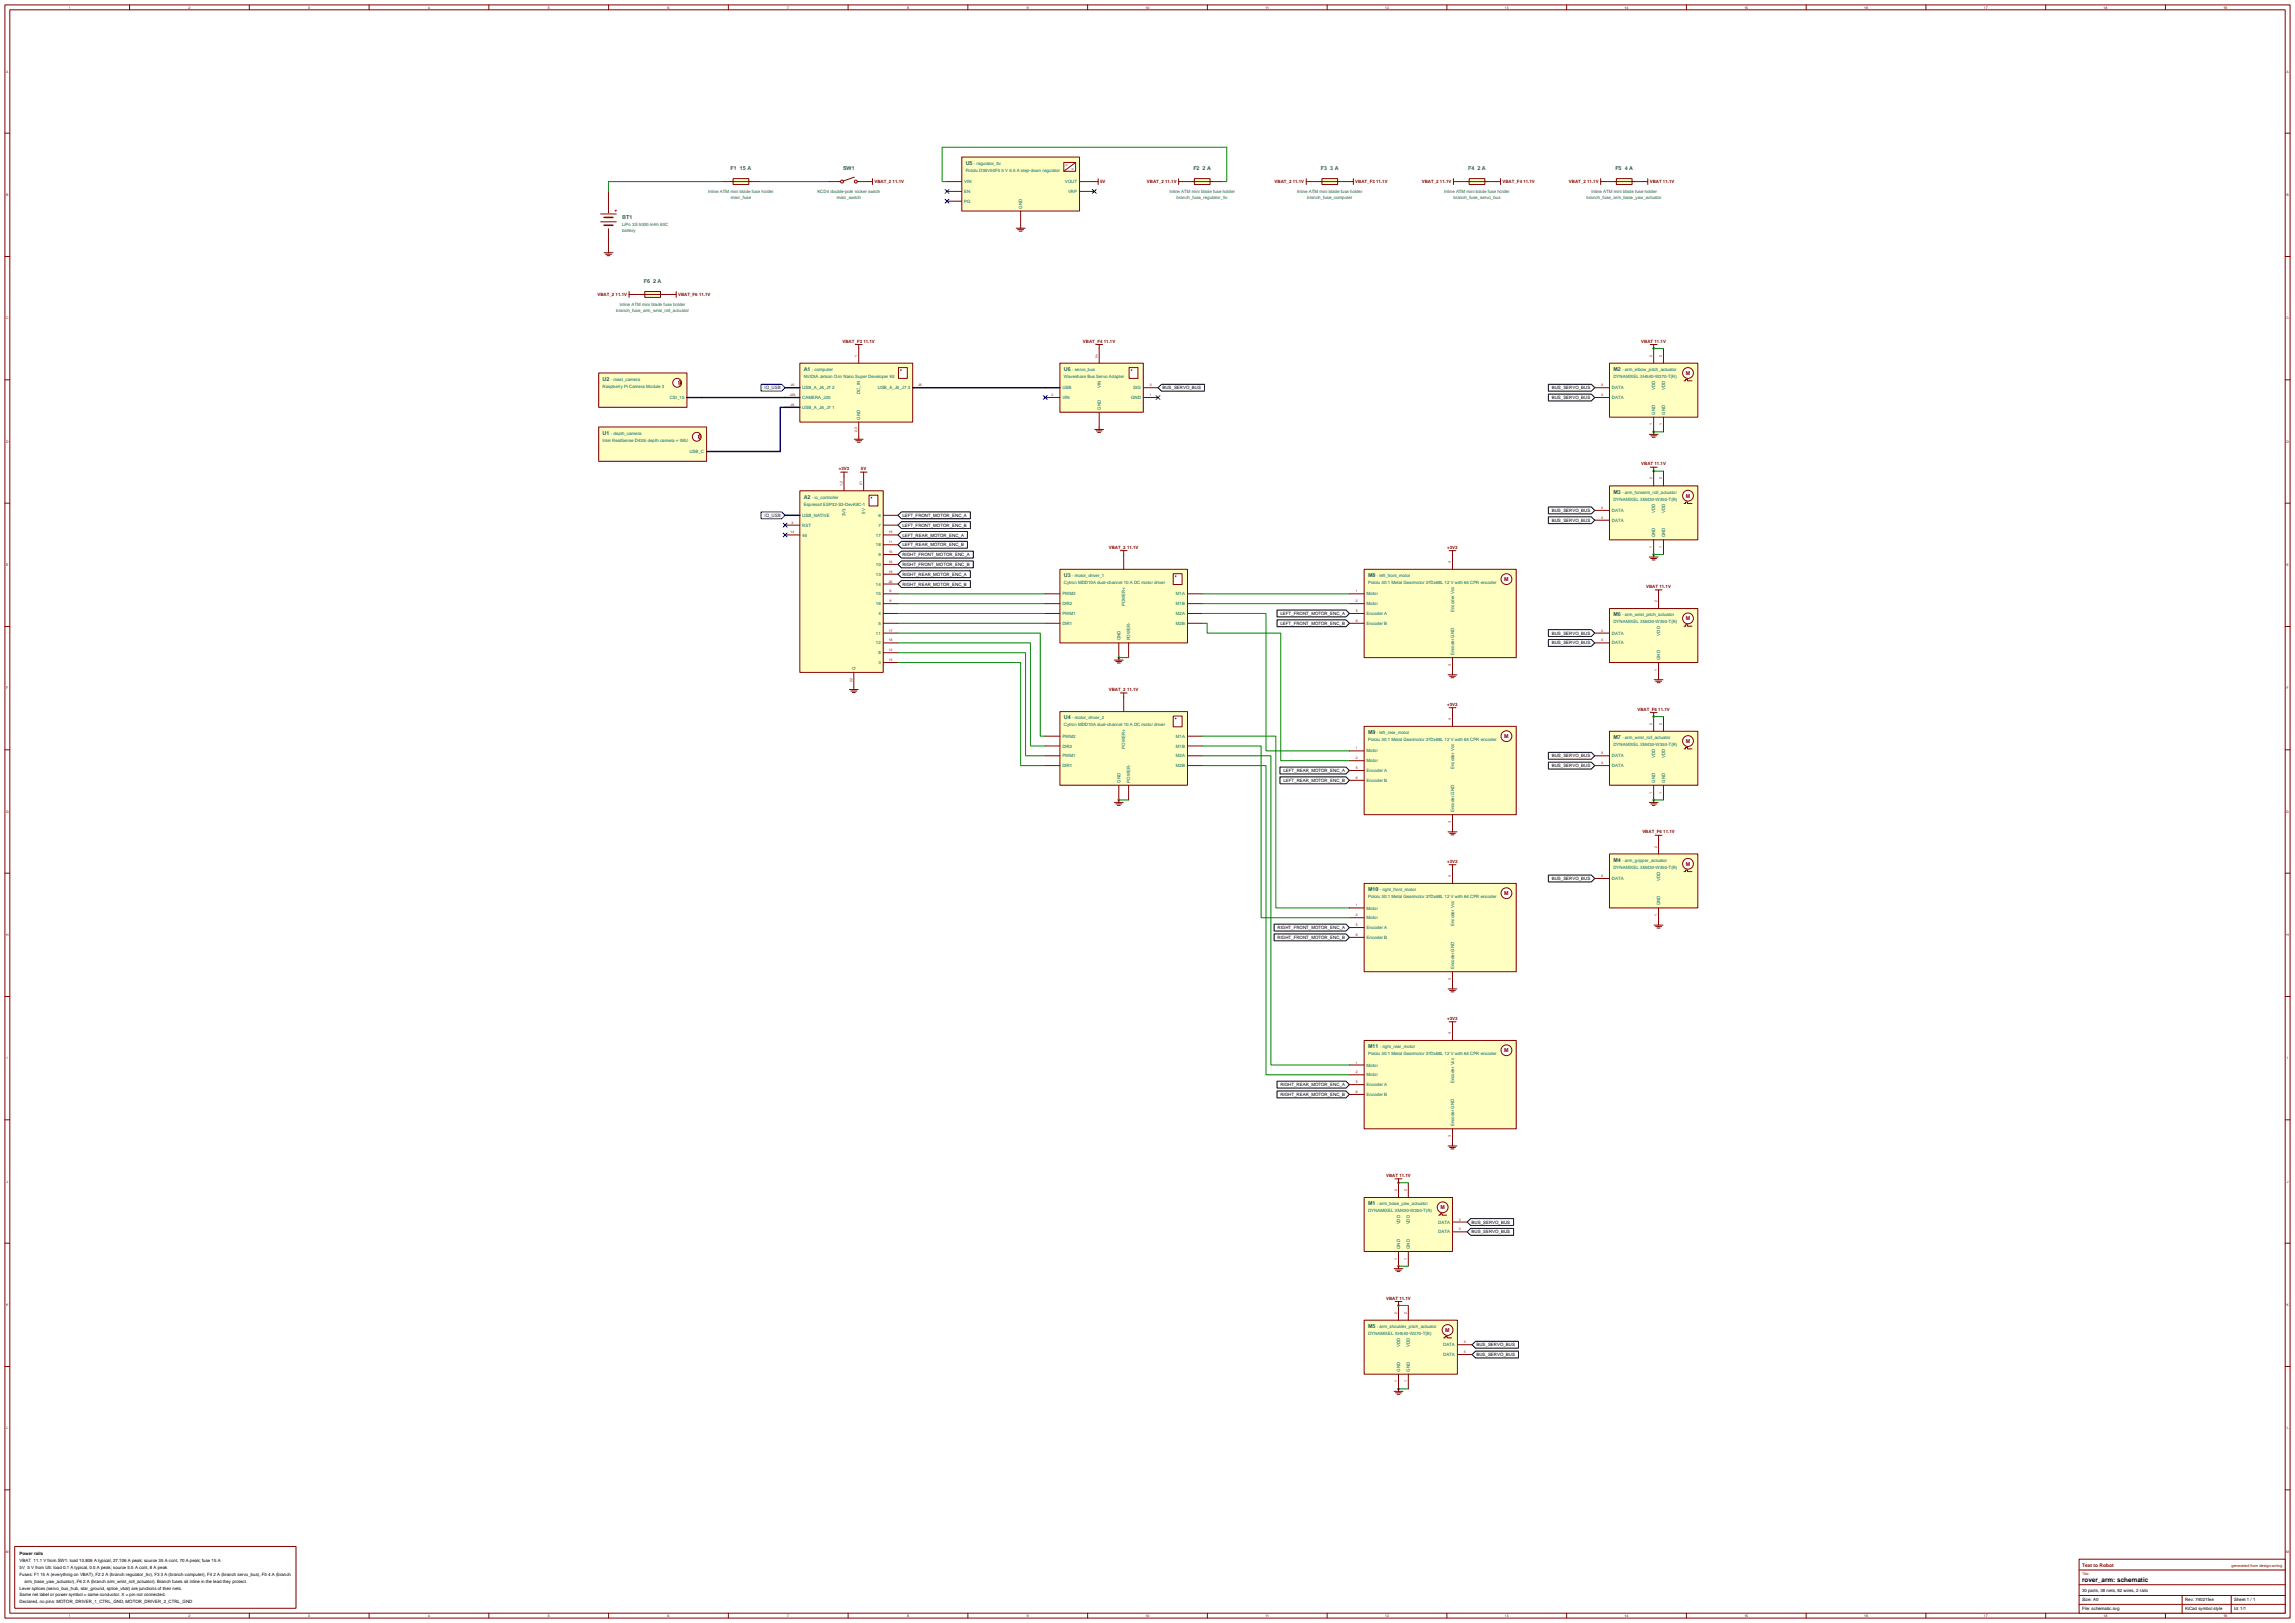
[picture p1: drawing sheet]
<svg xmlns="http://www.w3.org/2000/svg" width="1650mm" height="1167mm" viewBox="0 0 1650 1167" stroke-linecap="round" stroke-linejoin="round" font-family="sans-serif">
<defs><g id="words">
<text font-size="4.6" x="1497" y="1137">rover_arm: schematic</text>
<g font-size="3.9" fill="#006363">
<text x="694" y="119">U5</text>
<text x="525" y="122">F1 15 A</text>
<text x="606" y="122">SW1</text>
<text x="858" y="122">F2 2 A</text>
<text x="950" y="122">F3 3 A</text>
<text x="1056" y="122">F4 2 A</text>
<text x="1161" y="122">F5 4 A</text>
<text x="447" y="157">BT1</text>
<text x="463" y="203">F6 2 A</text>
<text x="578" y="267">A1</text>
<text x="765" y="267">U6</text>
<text x="1160" y="267">M2</text>
<text x="433" y="274">U2</text>
<text x="433" y="313">U1</text>
<text x="578" y="358">A2</text>
<text x="1160" y="355">M3</text>
<text x="765" y="415">U3</text>
<text x="984" y="415">M8</text>
<text x="1160" y="443">M6</text>
<text x="765" y="517">U4</text>
<text x="984" y="528">M9</text>
<text x="1160" y="531">M7</text>
<text x="1160" y="619">M4</text>
<text x="984" y="641">M10</text>
<text x="984" y="754">M11</text>
<text x="984" y="866">M1</text>
<text x="984" y="955">M5</text>
</g>
<g font-size="3.9" fill="#850000">
<text x="1212" y="270">M</text>
<text x="1212" y="358">M</text>
<text x="1081" y="418">M</text>
<text x="1212" y="446">M</text>
<text x="1081" y="531">M</text>
<text x="1212" y="534">M</text>
<text x="1212" y="622">M</text>
<text x="1081" y="643">M</text>
<text x="1081" y="756">M</text>
<text x="1036" y="869">M</text>
<text x="1039" y="957">M</text>
</g>
<g font-size="3.5" fill="#850000">
<text x="442" y="152">+</text>
<text x="1497" y="1126">Text to Robot</text>
</g>
<g font-size="3.2" fill="#006363">
<text x="700" y="119">· regulator_5v</text>
<text x="694" y="123">Pololu D36V50F5 5 V 5.5 A step-down regulator</text>
<text x="693" y="132">VIN</text>
<text x="766" y="132">VOUT</text>
<text x="509" y="139">Inline ATM mini blade fuse holder</text>
<text x="525" y="143">main_fuse</text>
<text x="588" y="139">KCD4 double-pole rocker switch</text>
<text x="602" y="143">main_switch</text>
<text x="693" y="139">EN</text>
<text x="768" y="139">VRP</text>
<text x="841" y="139">Inline ATM mini blade fuse holder</text>
<text x="846" y="143">branch_fuse_regulator_5v</text>
<text x="932" y="139">Inline ATM mini blade fuse holder</text>
<text x="940" y="143">branch_fuse_computer</text>
<text x="1038" y="139">Inline ATM mini blade fuse holder</text>
<text x="1045" y="143">branch_fuse_servo_bus</text>
<text x="1141" y="143">branch_fuse_arm_base_yaw_actuator</text>
<text x="1144" y="139">Inline ATM mini blade fuse holder</text>
<text x="693" y="146">PG</text>
<text x="735" y="150" transform="rotate(-90 735 150)">GND</text>
<text x="447" y="162">LiPo 3S 5000 mAh 60C</text>
<text x="447" y="167">battery</text>
<text x="446" y="220">Inline ATM mini blade fuse holder</text>
<text x="443" y="224">branch_fuse_arm_wrist_roll_actuator</text>
<text x="584" y="267">· computer</text>
<text x="771" y="267">· servo_bus</text>
<text x="1166" y="267">· arm_elbow_pitch_actuator</text>
<text x="439" y="274">· mast_camera</text>
<text x="578" y="272">NVIDIA Jetson Orin Nano Super Developer Kit</text>
<text x="765" y="272">Waveshare Bus Servo Adapter</text>
<text x="1160" y="272">DYNAMIXEL XH540-W270-T(R)</text>
<text x="433" y="279">Raspberry Pi Camera Module 3</text>
<text x="577" y="280">USB_A_J6_J7 2</text>
<text x="631" y="280">USB_A_J6_J7 3</text>
<text x="764" y="280">USB</text>
<text x="791" y="279" transform="rotate(-90 791 279)">VIN</text>
<text x="815" y="280">SIG</text>
<text x="1159" y="280">DATA</text>
<text x="1190" y="280" transform="rotate(-90 1190 280)">VDD</text>
<text x="1197" y="280" transform="rotate(-90 1197 280)">VDD</text>
<text x="482" y="287">CSI_15</text>
<text x="577" y="287">CAMERA_J20</text>
<text x="618" y="283" transform="rotate(-90 618 283)">DC_IN</text>
<text x="764" y="287">VIN</text>
<text x="813" y="287">GND</text>
<text x="1159" y="287">DATA</text>
<text x="577" y="294">USB_A_J6_J7 1</text>
<text x="791" y="295" transform="rotate(-90 791 295)">GND</text>
<text x="1190" y="298" transform="rotate(-90 1190 298)">GND</text>
<text x="1197" y="298" transform="rotate(-90 1197 298)">GND</text>
<text x="618" y="302" transform="rotate(-90 618 302)">GND</text>
<text x="433" y="317">Intel RealSense D435i depth camera + IMU</text>
<text x="439" y="313">· depth_camera</text>
<text x="496" y="326">USB_C</text>
<text x="584" y="358">· io_controller</text>
<text x="1160" y="360">DYNAMIXEL XM430-W350-T(R)</text>
<text x="1166" y="355">· arm_forearm_roll_actuator</text>
<text x="578" y="363">Espressif ESP32-S3-DevKitC-1</text>
<text x="577" y="372">USB_NATIVE</text>
<text x="608" y="371" transform="rotate(-90 608 371)">3V3</text>
<text x="622" y="369" transform="rotate(-90 622 369)">5V</text>
<text x="631" y="372">6</text>
<text x="1159" y="368">DATA</text>
<text x="1190" y="369" transform="rotate(-90 1190 369)">VDD</text>
<text x="1197" y="369" transform="rotate(-90 1197 369)">VDD</text>
<text x="1159" y="375">DATA</text>
<text x="577" y="379">RST</text>
<text x="631" y="379">7</text>
<text x="577" y="386">46</text>
<text x="630" y="386">17</text>
<text x="1190" y="386" transform="rotate(-90 1190 386)">GND</text>
<text x="1197" y="386" transform="rotate(-90 1197 386)">GND</text>
<text x="630" y="393">18</text>
<text x="631" y="400">9</text>
<text x="630" y="407">10</text>
<text x="630" y="414">13</text>
<text x="765" y="420">Cytron MDD10A dual-channel 10 A DC motor driver</text>
<text x="771" y="415">· motor_driver_1</text>
<text x="984" y="420">Pololu 30:1 Metal Gearmotor 37Dx68L 12 V with 64 CPR encoder</text>
<text x="990" y="415">· left_front_motor</text>
<text x="630" y="421">14</text>
<text x="630" y="428">15</text>
<text x="764" y="428">PWM2</text>
<text x="845" y="428">M1A</text>
<text x="982" y="428">Motor</text>
<text x="630" y="435">16</text>
<text x="764" y="435">DIR2</text>
<text x="809" y="436" transform="rotate(-90 809 436)">POWER+</text>
<text x="845" y="435">M1B</text>
<text x="982" y="435">Motor</text>
<text x="631" y="442">4</text>
<text x="764" y="442">PWM1</text>
<text x="845" y="442">M2A</text>
<text x="982" y="442">Encoder A</text>
<text x="1045" y="440" transform="rotate(-90 1045 440)">Encoder Vcc</text>
<text x="1166" y="443">· arm_wrist_pitch_actuator</text>
<text x="631" y="449">5</text>
<text x="764" y="449">DIR1</text>
<text x="845" y="449">M2B</text>
<text x="982" y="449">Encoder B</text>
<text x="1160" y="448">DYNAMIXEL XM430-W350-T(R)</text>
<text x="630" y="456">11</text>
<text x="805" y="460" transform="rotate(-90 805 460)">GND</text>
<text x="813" y="460" transform="rotate(-90 813 460)">POWER-</text>
<text x="1159" y="456">DATA</text>
<text x="1194" y="457" transform="rotate(-90 1194 457)">VDD</text>
<text x="630" y="463">12</text>
<text x="1159" y="463">DATA</text>
<text x="631" y="470">8</text>
<text x="1045" y="471" transform="rotate(-90 1045 471)">Encoder GND</text>
<text x="631" y="477">3</text>
<text x="1194" y="474" transform="rotate(-90 1194 474)">GND</text>
<text x="615" y="482" transform="rotate(-90 615 482)">G</text>
<text x="771" y="517">· motor_driver_2</text>
<text x="765" y="522">Cytron MDD10A dual-channel 10 A DC motor driver</text>
<text x="990" y="528">· left_rear_motor</text>
<text x="764" y="530">PWM2</text>
<text x="845" y="530">M1A</text>
<text x="984" y="533">Pololu 30:1 Metal Gearmotor 37Dx68L 12 V with 64 CPR encoder</text>
<text x="1166" y="531">· arm_wrist_roll_actuator</text>
<text x="764" y="537">DIR2</text>
<text x="809" y="538" transform="rotate(-90 809 538)">POWER+</text>
<text x="845" y="537">M1B</text>
<text x="1160" y="536">DYNAMIXEL XM430-W350-T(R)</text>
<text x="764" y="544">PWM1</text>
<text x="845" y="544">M2A</text>
<text x="982" y="541">Motor</text>
<text x="1159" y="544">DATA</text>
<text x="1190" y="545" transform="rotate(-90 1190 545)">VDD</text>
<text x="1197" y="545" transform="rotate(-90 1197 545)">VDD</text>
<text x="764" y="551">DIR1</text>
<text x="845" y="551">M2B</text>
<text x="982" y="548">Motor</text>
<text x="1159" y="551">DATA</text>
<text x="982" y="555">Encoder A</text>
<text x="1045" y="553" transform="rotate(-90 1045 553)">Encoder Vcc</text>
<text x="805" y="563" transform="rotate(-90 805 563)">GND</text>
<text x="813" y="563" transform="rotate(-90 813 563)">POWER-</text>
<text x="982" y="562">Encoder B</text>
<text x="1190" y="563" transform="rotate(-90 1190 563)">GND</text>
<text x="1197" y="563" transform="rotate(-90 1197 563)">GND</text>
<text x="1045" y="584" transform="rotate(-90 1045 584)">Encoder GND</text>
<text x="1166" y="619">· arm_gripper_actuator</text>
<text x="1160" y="624">DYNAMIXEL XM430-W350-T(R)</text>
<text x="1159" y="633">DATA</text>
<text x="1194" y="633" transform="rotate(-90 1194 633)">VDD</text>
<text x="992" y="641">· right_front_motor</text>
<text x="984" y="646">Pololu 30:1 Metal Gearmotor 37Dx68L 12 V with 64 CPR encoder</text>
<text x="982" y="654">Motor</text>
<text x="1194" y="651" transform="rotate(-90 1194 651)">GND</text>
<text x="982" y="661">Motor</text>
<text x="1045" y="666" transform="rotate(-90 1045 666)">Encoder Vcc</text>
<text x="982" y="668">Encoder A</text>
<text x="982" y="675">Encoder B</text>
<text x="1045" y="697" transform="rotate(-90 1045 697)">Encoder GND</text>
<text x="992" y="754">· right_rear_motor</text>
<text x="984" y="758">Pololu 30:1 Metal Gearmotor 37Dx68L 12 V with 64 CPR encoder</text>
<text x="982" y="767">Motor</text>
<text x="982" y="774">Motor</text>
<text x="1045" y="779" transform="rotate(-90 1045 779)">Encoder Vcc</text>
<text x="982" y="781">Encoder A</text>
<text x="982" y="788">Encoder B</text>
<text x="1045" y="810" transform="rotate(-90 1045 810)">Encoder GND</text>
<text x="990" y="866">· arm_base_yaw_actuator</text>
<text x="984" y="871">DYNAMIXEL XM430-W350-T(R)</text>
<text x="1007" y="880" transform="rotate(-90 1007 880)">VDD</text>
<text x="1014" y="880" transform="rotate(-90 1014 880)">VDD</text>
<text x="1034" y="880">DATA</text>
<text x="1034" y="887">DATA</text>
<text x="1007" y="898" transform="rotate(-90 1007 898)">GND</text>
<text x="1014" y="898" transform="rotate(-90 1014 898)">GND</text>
<text x="984" y="960">DYNAMIXEL XH540-W270-T(R)</text>
<text x="990" y="955">· arm_shoulder_pitch_actuator</text>
<text x="1007" y="968" transform="rotate(-90 1007 968)">VDD</text>
<text x="1014" y="968" transform="rotate(-90 1014 968)">VDD</text>
<text x="1038" y="968">DATA</text>
<text x="1038" y="975">DATA</text>
<text x="1007" y="986" transform="rotate(-90 1007 986)">GND</text>
<text x="1014" y="986" transform="rotate(-90 1014 986)">GND</text>
</g>
<g font-size="3.2" fill="#850000">
<text x="629" y="132">VBAT_2 11.1V</text>
<text x="791" y="132">5V</text>
<text x="825" y="132">VBAT_2 11.1V</text>
<text x="916" y="132">VBAT_2 11.1V</text>
<text x="974" y="132">VBAT_F3 11.1V</text>
<text x="1022" y="132">VBAT_2 11.1V</text>
<text x="1080" y="132">VBAT_F4 11.1V</text>
<text x="1128" y="132">VBAT_2 11.1V</text>
<text x="1186" y="132">VBAT 11.1V</text>
<text x="429" y="213">VBAT_2 11.1V</text>
<text x="488" y="213">VBAT_F6 11.1V</text>
<text x="606" y="246">VBAT_F3 11.1V</text>
<text x="779" y="246">VBAT_F4 11.1V</text>
<text x="1180" y="246">VBAT 11.1V</text>
<text x="1180" y="334">VBAT 11.1V</text>
<text x="603" y="338">+3V3</text>
<text x="619" y="338">5V</text>
<text x="797" y="394">VBAT_2 11.1V</text>
<text x="1040" y="394">+3V3</text>
<text x="1183" y="423">VBAT 11.1V</text>
<text x="797" y="497">VBAT_2 11.1V</text>
<text x="1040" y="507">+3V3</text>
<text x="1177" y="511">VBAT_F6 11.1V</text>
<text x="1181" y="599">VBAT_F6 11.1V</text>
<text x="1040" y="620">+3V3</text>
<text x="1040" y="733">+3V3</text>
<text x="997" y="846">VBAT 11.1V</text>
<text x="997" y="934">VBAT 11.1V</text>
</g>
<g font-size="3.2" fill="#0000c7">
<text x="550" y="280">IO_USB</text>
<text x="550" y="372">IO_USB</text>
</g>
<g font-size="3.2">
<text x="836" y="280">BUS_SERVO_BUS</text>
<text x="1116" y="280">BUS_SERVO_BUS</text>
<text x="1116" y="287">BUS_SERVO_BUS</text>
<text x="649" y="372">LEFT_FRONT_MOTOR_ENC_A</text>
<text x="1116" y="368">BUS_SERVO_BUS</text>
<text x="1116" y="375">BUS_SERVO_BUS</text>
<text x="649" y="379">LEFT_FRONT_MOTOR_ENC_B</text>
<text x="649" y="386">LEFT_REAR_MOTOR_ENC_A</text>
<text x="649" y="393">LEFT_REAR_MOTOR_ENC_B</text>
<text x="649" y="400">RIGHT_FRONT_MOTOR_ENC_A</text>
<text x="649" y="407">RIGHT_FRONT_MOTOR_ENC_B</text>
<text x="649" y="414">RIGHT_REAR_MOTOR_ENC_A</text>
<text x="649" y="421">RIGHT_REAR_MOTOR_ENC_B</text>
<text x="921" y="442">LEFT_FRONT_MOTOR_ENC_A</text>
<text x="921" y="449">LEFT_FRONT_MOTOR_ENC_B</text>
<text x="1116" y="456">BUS_SERVO_BUS</text>
<text x="1116" y="463">BUS_SERVO_BUS</text>
<text x="1116" y="544">BUS_SERVO_BUS</text>
<text x="1116" y="551">BUS_SERVO_BUS</text>
<text x="923" y="555">LEFT_REAR_MOTOR_ENC_A</text>
<text x="923" y="562">LEFT_REAR_MOTOR_ENC_B</text>
<text x="1116" y="633">BUS_SERVO_BUS</text>
<text x="918" y="668">RIGHT_FRONT_MOTOR_ENC_A</text>
<text x="918" y="675">RIGHT_FRONT_MOTOR_ENC_B</text>
<text x="921" y="781">RIGHT_REAR_MOTOR_ENC_A</text>
<text x="921" y="788">RIGHT_REAR_MOTOR_ENC_B</text>
<text x="1058" y="880">BUS_SERVO_BUS</text>
<text x="1058" y="887">BUS_SERVO_BUS</text>
<text x="1062" y="968">BUS_SERVO_BUS</text>
<text x="1062" y="975">BUS_SERVO_BUS</text>
<text x="14" y="1118">Power rails</text>
<text x="14" y="1123">VBAT 11.1 V from SW1: load 10.806 A typical, 27.106 A peak; source 35 A cont, 70 A peak; fuse 15 A</text>
<text x="14" y="1128">5V 5 V from U5: load 0.1 A typical, 0.5 A peak; source 5.5 A cont, 8 A peak</text>
<text x="14" y="1133">Fuses: F1 15 A (everything on VBAT), F2 2 A (branch regulator_5v), F3 3 A (branch computer), F4 2 A (branch servo_bus), F5 4 A (branch</text>
<text x="18" y="1138">arm_base_yaw_actuator), F6 2 A (branch arm_wrist_roll_actuator). Branch fuses sit inline in the lead they protect.</text>
<text x="14" y="1143">Lever splices (servo_bus_hub, star_ground, splice_vbat) are junctions of their nets.</text>
<text x="1497" y="1144">30 parts, 38 nets, 82 wires, 2 rails</text>
<text x="14" y="1148">Same net label or power symbol = same conductor. X = pin not connected.</text>
<text x="1497" y="1151">Size: A0</text>
<text x="1571" y="1151">Rev: 74021fee</text>
<text x="1606" y="1151">Sheet 1 / 1</text>
<text x="14" y="1153">Declared, no pins: MOTOR_DRIVER_1_CTRL_GND, MOTOR_DRIVER_2_CTRL_GND</text>
<text x="1497" y="1157">File: schematic.svg</text>
<text x="1571" y="1157">KiCad symbol style</text>
<text x="1606" y="1157">Id: 1/1</text>
</g>
<g font-size="2.8" fill="#850000">
<text x="766" y="120">=</text>
<text x="770" y="122">=</text>
<text x="1604" y="1126">generated from design.wiring</text>
</g>
<g font-size="2.5" fill="#850000">
<text x="49" y="6">1</text>
<text x="136" y="6">2</text>
<text x="222" y="6">3</text>
<text x="308" y="6">4</text>
<text x="394" y="6">5</text>
<text x="480" y="6">6</text>
<text x="566" y="6">7</text>
<text x="652" y="6">8</text>
<text x="738" y="6">9</text>
<text x="824" y="6">10</text>
<text x="910" y="6">11</text>
<text x="996" y="6">12</text>
<text x="1082" y="6">13</text>
<text x="1168" y="6">14</text>
<text x="1254" y="6">15</text>
<text x="1340" y="6">16</text>
<text x="1426" y="6">17</text>
<text x="1512" y="6">18</text>
<text x="1598" y="6">19</text>
<text x="4" y="52">A</text>
<text x="1644" y="52">A</text>
<text x="4" y="141">B</text>
<text x="1644" y="141">B</text>
<text x="4" y="230">C</text>
<text x="1644" y="230">C</text>
<text x="4" y="318">D</text>
<text x="1644" y="318">D</text>
<text x="4" y="407">E</text>
<text x="1644" y="407">E</text>
<text x="5" y="496">F</text>
<text x="1644" y="496">F</text>
<text x="4" y="584">G</text>
<text x="1644" y="584">G</text>
<text x="4" y="673">H</text>
<text x="1644" y="673">H</text>
<text x="5" y="762">I</text>
<text x="1644" y="762">I</text>
<text x="5" y="850">J</text>
<text x="1644" y="850">J</text>
<text x="4" y="939">K</text>
<text x="1644" y="939">K</text>
<text x="5" y="1027">L</text>
<text x="1644" y="1027">L</text>
<text x="4" y="1116">M</text>
<text x="1644" y="1116">M</text>
<text x="1497" y="1132">Title:</text>
<text x="49" y="1162">1</text>
<text x="136" y="1162">2</text>
<text x="222" y="1162">3</text>
<text x="308" y="1162">4</text>
<text x="394" y="1162">5</text>
<text x="480" y="1162">6</text>
<text x="566" y="1162">7</text>
<text x="652" y="1162">8</text>
<text x="738" y="1162">9</text>
<text x="824" y="1162">10</text>
<text x="910" y="1162">11</text>
<text x="996" y="1162">12</text>
<text x="1082" y="1162">13</text>
<text x="1168" y="1162">14</text>
<text x="1254" y="1162">15</text>
<text x="1340" y="1162">16</text>
<text x="1426" y="1162">17</text>
<text x="1512" y="1162">18</text>
<text x="1598" y="1162">19</text>
</g>
<g font-size="2.5" fill="#a80000">
<text x="616" y="256" transform="rotate(-90 616 256)">1</text>
<text x="789" y="257" transform="rotate(-90 789 257)">V+</text>
<text x="1188" y="256" transform="rotate(-90 1188 256)">2</text>
<text x="1195" y="256" transform="rotate(-90 1195 256)">2</text>
<text x="568" y="278">J6</text>
<text x="660" y="278">J6</text>
<text x="827" y="278">3</text>
<text x="1151" y="278">3</text>
<text x="568" y="285">J20</text>
<text x="756" y="285">2</text>
<text x="827" y="285">1</text>
<text x="1151" y="285">3</text>
<text x="568" y="292">J6</text>
<text x="1188" y="306" transform="rotate(-90 1188 306)">1</text>
<text x="1195" y="306" transform="rotate(-90 1195 306)">1</text>
<text x="616" y="310" transform="rotate(-90 616 310)">2,3</text>
<text x="1188" y="345" transform="rotate(-90 1188 345)">2</text>
<text x="1195" y="345" transform="rotate(-90 1195 345)">2</text>
<text x="606" y="349" transform="rotate(-90 606 349)">1,2</text>
<text x="620" y="349" transform="rotate(-90 620 349)">21</text>
<text x="1151" y="366">3</text>
<text x="569" y="376">3</text>
<text x="1151" y="373">3</text>
<text x="568" y="383">14</text>
<text x="639" y="383">10</text>
<text x="639" y="391">11</text>
<text x="1188" y="394" transform="rotate(-90 1188 394)">1</text>
<text x="1195" y="394" transform="rotate(-90 1195 394)">1</text>
<text x="639" y="398">15</text>
<text x="639" y="405">16</text>
<text x="1043" y="405" transform="rotate(-90 1043 405)">4</text>
<text x="639" y="412">19</text>
<text x="639" y="419">20</text>
<text x="640" y="426">8</text>
<text x="975" y="426">1</text>
<text x="640" y="433">9</text>
<text x="975" y="433">2</text>
<text x="1191" y="433" transform="rotate(-90 1191 433)">2</text>
<text x="975" y="440">5</text>
<text x="975" y="447">6</text>
<text x="639" y="454">17</text>
<text x="1151" y="454">3</text>
<text x="639" y="461">18</text>
<text x="1151" y="461">3</text>
<text x="639" y="468">12</text>
<text x="639" y="475">13</text>
<text x="1043" y="479" transform="rotate(-90 1043 479)">3</text>
<text x="1191" y="482" transform="rotate(-90 1191 482)">1</text>
<text x="613" y="490" transform="rotate(-90 613 490)">22</text>
<text x="1043" y="518" transform="rotate(-90 1043 518)">4</text>
<text x="1188" y="521" transform="rotate(-90 1188 521)">2</text>
<text x="1195" y="521" transform="rotate(-90 1195 521)">2</text>
<text x="975" y="539">1</text>
<text x="975" y="546">2</text>
<text x="1151" y="542">3</text>
<text x="1151" y="549">3</text>
<text x="975" y="553">5</text>
<text x="975" y="560">6</text>
<text x="1188" y="570" transform="rotate(-90 1188 570)">1</text>
<text x="1195" y="570" transform="rotate(-90 1195 570)">1</text>
<text x="1043" y="592" transform="rotate(-90 1043 592)">3</text>
<text x="1191" y="609" transform="rotate(-90 1191 609)">2</text>
<text x="1043" y="630" transform="rotate(-90 1043 630)">4</text>
<text x="1151" y="630">3</text>
<text x="975" y="652">1</text>
<text x="975" y="659">2</text>
<text x="1191" y="659" transform="rotate(-90 1191 659)">1</text>
<text x="975" y="666">5</text>
<text x="975" y="673">6</text>
<text x="1043" y="704" transform="rotate(-90 1043 704)">3</text>
<text x="1043" y="743" transform="rotate(-90 1043 743)">4</text>
<text x="975" y="764">1</text>
<text x="975" y="772">2</text>
<text x="975" y="779">5</text>
<text x="975" y="786">6</text>
<text x="1043" y="817" transform="rotate(-90 1043 817)">3</text>
<text x="1004" y="856" transform="rotate(-90 1004 856)">2</text>
<text x="1011" y="856" transform="rotate(-90 1011 856)">2</text>
<text x="1049" y="877">3</text>
<text x="1049" y="884">3</text>
<text x="1004" y="906" transform="rotate(-90 1004 906)">1</text>
<text x="1011" y="906" transform="rotate(-90 1011 906)">1</text>
<text x="1004" y="944" transform="rotate(-90 1004 944)">2</text>
<text x="1011" y="944" transform="rotate(-90 1011 944)">2</text>
<text x="1052" y="966">3</text>
<text x="1052" y="973">3</text>
<text x="1004" y="994" transform="rotate(-90 1004 994)">1</text>
<text x="1011" y="994" transform="rotate(-90 1011 994)">1</text>
</g>
</g></defs>
<g fill="none" stroke="#850000" stroke-width=".72">
<path d="M4 4h1642v1159h-1642zM7 7h1636v1153h-1636zM93 4v3M179 4v3M265 4v3M351 4v3M438 4v3M524 4v3M610 4v3M696 4v3M782 4v3M868 4v3"/>
<path d="M954 4v3M1040 4v3M1126 4v3M1212 4v3M1299 4v3M1385 4v3M1471 4v3M1557 4v3M4 96h3M1643 96h3M4 184h3M1643 184h3"/>
<path d="M4 273h3M1643 273h3M4 362h3M1643 362h3M4 450h3M1643 450h3M4 539h3M1643 539h3M4 628h3M1643 628h3M4 716h3M1643 716h3"/>
<path d="M4 805h3M1643 805h3M4 894h3M1643 894h3M4 982h3M1643 982h3M4 1071h3M1643 1071h3M93 1160v3M179 1160v3M265 1160v3M351 1160v3"/>
<path d="M438 1160v3M524 1160v3M610 1160v3M696 1160v3M782 1160v3M868 1160v3M954 1160v3M1040 1160v3M1126 1160v3M1212 1160v3M1299 1160v3M1385 1160v3"/>
<path d="M1471 1160v3M1557 1160v3"/>
</g>
<path d="M981 409h109v64h-109z" fill="#ffffc2" stroke="#850000" stroke-width=".72"/>
<circle cx="1083" cy="416" r="4" fill="#fff" stroke="#850000" stroke-width=".72"/>
<path d="M1044 399v10M970 427h11M970 434h11M970 441h11M970 448h11M1044 473v10" fill="none" stroke="#850000" stroke-width=".72"/>
<path d="M981 522h109v64h-109z" fill="#ffffc2" stroke="#850000" stroke-width=".72"/>
<circle cx="1083" cy="529" r="4" fill="#fff" stroke="#850000" stroke-width=".72"/>
<path d="M1044 512v10M970 540h11M970 547h11M970 554h11M970 561h11M1044 586v10" fill="none" stroke="#850000" stroke-width=".72"/>
<path d="M981 635h109v63h-109z" fill="#ffffc2" stroke="#850000" stroke-width=".72"/>
<circle cx="1083" cy="642" r="4" fill="#fff" stroke="#850000" stroke-width=".72"/>
<path d="M1044 624v11M970 653h11M970 660h11M970 667h11M970 674h11M1044 698v11" fill="none" stroke="#850000" stroke-width=".72"/>
<path d="M981 748h109v63h-109z" fill="#ffffc2" stroke="#850000" stroke-width=".72"/>
<circle cx="1083" cy="755" r="4" fill="#fff" stroke="#850000" stroke-width=".72"/>
<path d="M437 138v15M432 154h11M432 159h11M437 164v16M1044 737v11M970 766h11M970 773h11M970 780h11M970 787h11M1044 811v11" fill="none" stroke="#850000" stroke-width=".72"/>
<path d="M434 156h7M434 162h7" fill="none" stroke="#850000" stroke-width="1.1"/>
<path d="M575 261h81v42h-81z" fill="#ffffc2" stroke="#850000" stroke-width=".72"/>
<path d="M646 264h6v8h-6z" fill="#fff" stroke="#850000" stroke-width=".72"/>
<circle cx="648" cy="266" r=".6" fill="#850000"/>
<path d="M617 250v11M564 279h11M656 279h11M564 286h11M564 293h11M617 303v11" fill="none" stroke="#850000" stroke-width=".72"/>
<path d="M564 279h11M656 279h11M564 286h11M564 293h11" fill="none" stroke="#0000c7" stroke-width="1.1"/>
<path d="M762 409h92v53h-92z" fill="#ffffc2" stroke="#850000" stroke-width=".72"/>
<path d="M843 412h7v8h-7z" fill="#fff" stroke="#850000" stroke-width=".72"/>
<circle cx="845" cy="414" r=".6" fill="#850000"/>
<path d="M808 399v10M751 427h11M751 434h11M854 427h10M854 434h10M751 441h11M751 448h11M854 441h10M854 448h10M804 462v11M811 462v11" fill="none" stroke="#850000" stroke-width=".72"/>
<path d="M762 512h92v52h-92z" fill="#ffffc2" stroke="#850000" stroke-width=".72"/>
<path d="M843 515h7v7h-7z" fill="#fff" stroke="#850000" stroke-width=".72"/>
<circle cx="845" cy="516" r=".6" fill="#850000"/>
<path d="M808 501v11M751 529h11M751 536h11M854 529h10M854 536h10M751 543h11M751 550h11M854 543h10M854 550h10M804 564v11M811 564v11" fill="none" stroke="#850000" stroke-width=".72"/>
<path d="M575 353h60v130h-60z" fill="#ffffc2" stroke="#850000" stroke-width=".72"/>
<path d="M625 356h6v8h-6z" fill="#fff" stroke="#850000" stroke-width=".72"/>
<circle cx="627" cy="358" r=".6" fill="#850000"/>
<g fill="none" stroke="#850000" stroke-width=".72">
<path d="M607 342v11M621 342v11M564 370h11M564 377h11M635 370h11M635 377h11M564 385h11M635 385h11M635 392h11M635 399h11M635 406h11M635 413h11"/>
<path d="M635 420h11M635 427h11M635 434h11M635 441h11M635 448h11M635 455h11M635 469h11M635 476h11M635 462h11M614 483v11"/>
</g>
<path d="M564 370h11" fill="none" stroke="#0000c7" stroke-width="1.1"/>
<path d="M762 261h60v35h-60z" fill="#ffffc2" stroke="#850000" stroke-width=".72"/>
<path d="M812 264h6v8h-6z" fill="#fff" stroke="#850000" stroke-width=".72"/>
<circle cx="814" cy="266" r=".6" fill="#850000"/>
<path d="M790 250v11M751 279h11M822 279h11M751 286h11M790 296v11M822 286h11" fill="none" stroke="#850000" stroke-width=".72"/>
<path d="M751 279h11" fill="none" stroke="#0000c7" stroke-width="1.1"/>
<path d="M691 113h85v39h-85z" fill="#ffffc2" stroke="#850000" stroke-width=".72"/>
<path d="M765 117h8v6h-8z" fill="#fff" stroke="#850000" stroke-width=".72"/>
<path d="M773 117l-8 6M681 131h10M681 138h10M776 131h11M776 138h11M681 145h10M734 152v10" fill="none" stroke="#850000" stroke-width=".72"/>
<g fill="#fff" stroke="#850000" stroke-width=".72">
<circle cx="605" cy="131" r="1.1"/>
<circle cx="615" cy="131" r="1.1"/>
</g>
<path d="M596 131h8M614 127l-8 3M616 131h8" fill="none" stroke="#850000" stroke-width=".72"/>
<path d="M430 307h78v25h-78z" fill="#ffffc2" stroke="#850000" stroke-width=".72"/>
<circle cx="501" cy="314" r="3" fill="#fff" stroke="#850000" stroke-width=".72"/>
<path d="M502 313v1v1M503 312v2v2M508 325h11" fill="none" stroke="#850000" stroke-width=".72"/>
<path d="M508 325h11" fill="none" stroke="#0000c7" stroke-width="1.1"/>
<path d="M430 268h64v25h-64z" fill="#ffffc2" stroke="#850000" stroke-width=".72"/>
<circle cx="487" cy="275" r="3" fill="#fff" stroke="#850000" stroke-width=".72"/>
<path d="M488 274v1v1M489 273v2v2M494 286h10" fill="none" stroke="#850000" stroke-width=".72"/>
<path d="M494 286h10" fill="none" stroke="#0000c7" stroke-width="1.1"/>
<path d="M981 861h63v39h-63z" fill="#ffffc2" stroke="#850000" stroke-width=".72"/>
<circle cx="1037" cy="868" r="4" fill="#fff" stroke="#850000" stroke-width=".72"/>
<path d="M1005 850v11M1012 850v11M1034 873h1v-1h2v1h3M1044 878h11M1005 900v10M1012 900v10M1044 885h11" fill="none" stroke="#850000" stroke-width=".72"/>
<path d="M981 949h67v39h-67z" fill="#ffffc2" stroke="#850000" stroke-width=".72"/>
<circle cx="1041" cy="956" r="4" fill="#fff" stroke="#850000" stroke-width=".72"/>
<path d="M1005 938v11M1012 938v11M1038 962h1v-1h1v1h4M1048 967h10M1048 974h10M1005 988v10M1012 988v10" fill="none" stroke="#850000" stroke-width=".72"/>
<path d="M1157 261h64v39h-64z" fill="#ffffc2" stroke="#850000" stroke-width=".72"/>
<circle cx="1214" cy="268" r="4" fill="#fff" stroke="#850000" stroke-width=".72"/>
<path d="M1189 250v11M1196 250v11M1147 279h10M1211 274h1v-1h1v1h3M1147 286h10M1189 300v10M1196 300v10" fill="none" stroke="#850000" stroke-width=".72"/>
<path d="M1157 349h64v39h-64z" fill="#ffffc2" stroke="#850000" stroke-width=".72"/>
<circle cx="1214" cy="356" r="4" fill="#fff" stroke="#850000" stroke-width=".72"/>
<path d="M1189 339v10M1196 339v10M1147 367h10M1147 374h10M1211 362h1v-1h1v1h3M1189 388v11M1196 388v11" fill="none" stroke="#850000" stroke-width=".72"/>
<path d="M1157 437h64v39h-64z" fill="#ffffc2" stroke="#850000" stroke-width=".72"/>
<circle cx="1214" cy="445" r="4" fill="#fff" stroke="#850000" stroke-width=".72"/>
<path d="M1192 427v10M1147 455h10M1211 450h1v-1h1v1h3M1147 462h10M1192 476v11" fill="none" stroke="#850000" stroke-width=".72"/>
<path d="M1157 526h64v38h-64z" fill="#ffffc2" stroke="#850000" stroke-width=".72"/>
<circle cx="1214" cy="533" r="4" fill="#fff" stroke="#850000" stroke-width=".72"/>
<path d="M1189 515v11M1196 515v11M1211 538h1v-1h1v1h3M1147 543h10M1147 550h10M1189 564v11M1196 564v11" fill="none" stroke="#850000" stroke-width=".72"/>
<path d="M1157 614h64v39h-64z" fill="#ffffc2" stroke="#850000" stroke-width=".72"/>
<circle cx="1214" cy="621" r="4" fill="#fff" stroke="#850000" stroke-width=".72"/>
<path d="M1192 603v11M1147 631h10M1211 627h1v-2h1v2h3M1192 653v10" fill="none" stroke="#850000" stroke-width=".72"/>
<path d="M527 128h11v5h-11z" fill="#ffffc2" stroke="#850000" stroke-width=".72"/>
<path d="M519 131h28" fill="none" stroke="#850000" stroke-width=".72"/>
<path d="M859 128h11v5h-11z" fill="#ffffc2" stroke="#850000" stroke-width=".72"/>
<path d="M850 131h28" fill="none" stroke="#850000" stroke-width=".72"/>
<path d="M950 128h12v5h-12z" fill="#ffffc2" stroke="#850000" stroke-width=".72"/>
<path d="M942 131h28" fill="none" stroke="#850000" stroke-width=".72"/>
<path d="M1056 128h12v5h-12z" fill="#ffffc2" stroke="#850000" stroke-width=".72"/>
<path d="M1048 131h28" fill="none" stroke="#850000" stroke-width=".72"/>
<path d="M1162 128h11v5h-11z" fill="#ffffc2" stroke="#850000" stroke-width=".72"/>
<path d="M1154 131h28" fill="none" stroke="#850000" stroke-width=".72"/>
<path d="M464 210h11v4h-11z" fill="#ffffc2" stroke="#850000" stroke-width=".72"/>
<path d="M455 212h28" fill="none" stroke="#850000" stroke-width=".72"/>
<path d="M804 473h7" fill="none" stroke="#008500" stroke-width=".72"/>
<circle cx="804" cy="473" r=".9" fill="#008500"/>
<path d="M804 575h7" fill="none" stroke="#008500" stroke-width=".72"/>
<circle cx="804" cy="575" r=".9" fill="#008500"/>
<path d="M1005 850h7" fill="none" stroke="#008500" stroke-width=".72"/>
<circle cx="1005" cy="850" r=".9" fill="#008500"/>
<path d="M1005 910h7" fill="none" stroke="#008500" stroke-width=".72"/>
<circle cx="1005" cy="910" r=".9" fill="#008500"/>
<path d="M1005 938h7" fill="none" stroke="#008500" stroke-width=".72"/>
<circle cx="1005" cy="938" r=".9" fill="#008500"/>
<path d="M1005 998h7" fill="none" stroke="#008500" stroke-width=".72"/>
<circle cx="1005" cy="998" r=".9" fill="#008500"/>
<path d="M1189 250h7" fill="none" stroke="#008500" stroke-width=".72"/>
<circle cx="1189" cy="250" r=".9" fill="#008500"/>
<path d="M1189 310h7" fill="none" stroke="#008500" stroke-width=".72"/>
<circle cx="1189" cy="310" r=".9" fill="#008500"/>
<path d="M1189 339h7" fill="none" stroke="#008500" stroke-width=".72"/>
<circle cx="1189" cy="339" r=".9" fill="#008500"/>
<path d="M1189 399h7" fill="none" stroke="#008500" stroke-width=".72"/>
<circle cx="1189" cy="399" r=".9" fill="#008500"/>
<path d="M1189 515h7" fill="none" stroke="#008500" stroke-width=".72"/>
<circle cx="1189" cy="515" r=".9" fill="#008500"/>
<path d="M1189 575h7" fill="none" stroke="#008500" stroke-width=".72"/>
<circle cx="1189" cy="575" r=".9" fill="#008500"/>
<path d="M1042 396h5M1044 396v3M1041 485h6M1042 486h4M1043 487h2M1044 483v2" fill="none" stroke="#850000" stroke-width=".72"/>
<g fill="#fff" stroke="#000" stroke-width=".72">
<path d="M918 439h50l2 2-2 2h-50z"/>
<path d="M918 446h50l2 2-2 2h-50z"/>
</g>
<path d="M1042 509h5M1044 509v3M1041 598h6M1042 599h4M1044 596v2M1043 600h2" fill="none" stroke="#850000" stroke-width=".72"/>
<g fill="#fff" stroke="#000" stroke-width=".72">
<path d="M920 551h48l2 3-2 2h-48z"/>
<path d="M920 558h48l2 3-2 2h-48z"/>
</g>
<path d="M1042 622h5M1044 622v2M1041 711h6M1042 712h4M1043 713h2M1044 709v2" fill="none" stroke="#850000" stroke-width=".72"/>
<g fill="#fff" stroke="#000" stroke-width=".72">
<path d="M916 664h52l2 3-2 2h-52z"/>
<path d="M916 671h52l2 3-2 2h-52z"/>
</g>
<path d="M1042 734h5M1044 734v3M1041 824h6M1042 825h4M1043 826h2M1044 822v2" fill="none" stroke="#850000" stroke-width=".72"/>
<g fill="#fff" stroke="#000" stroke-width=".72">
<path d="M918 777h50l2 3-2 2h-50z"/>
<path d="M918 784h50l2 3-2 2h-50z"/>
</g>
<path d="M437 180v2M434 182h7M435 183h5M436 184h3M615 248h5M617 248v2M614 316h7M615 317h4M616 318h2M617 314v2" fill="none" stroke="#850000" stroke-width=".72"/>
<path d="M547 276h15l2 3-2 2h-15z" fill="#edf2ff" stroke="#0000c7" stroke-width=".72"/>
<path d="M805 396h5M808 396v3M801 474h7M802 476h4M803 477h2M804 473v1M805 498h5M808 498v3M801 577h7M802 578h4M803 579h2M804 575v2" fill="none" stroke="#850000" stroke-width=".72"/>
<path d="M547 368h15l2 2-2 3h-15z" fill="#edf2ff" stroke="#0000c7" stroke-width=".72"/>
<path d="M604 339h5M607 339v3" fill="none" stroke="#850000" stroke-width=".72"/>
<path d="M563 376l3 3M566 376l-3 3" fill="none" stroke="#0000c7" stroke-width=".72"/>
<g fill="#fff" stroke="#000" stroke-width=".72">
<path d="M648 368h50v5h-50l-2-3z"/>
<path d="M646 377l2-2h50v5h-50z"/>
<path d="M646 385l2-3h48v5h-48z"/>
<path d="M646 392l2-3h48v5h-48z"/>
</g>
<path d="M563 383l3 3M566 383l-3 3" fill="none" stroke="#0000c7" stroke-width=".72"/>
<g fill="#fff" stroke="#000" stroke-width=".72">
<path d="M646 399l2-3h52v5h-52z"/>
<path d="M646 406l2-3h52v5h-52z"/>
<path d="M646 413l2-3h50v5h-50z"/>
<path d="M646 420l2-3h50v5h-50z"/>
</g>
<path d="M788 248h5M790 248v2M787 309h6M788 310h4M789 311h2M790 307v2M618 339h5M621 339v3M611 496h6M612 497h4M613 498h2M614 494v2" fill="none" stroke="#850000" stroke-width=".72"/>
<path d="M750 284l3 3M753 284l-3 3M831 284l3 3M834 284l-3 3" fill="none" stroke="#0000c7" stroke-width=".72"/>
<path d="M833 279l2-3h31v5h-31z" fill="#fff" stroke="#000" stroke-width=".72"/>
<path d="M679 136l3 3M682 136l-3 3M785 136l3 3M788 136l-3 3M679 143l3 3M682 143l-3 3" fill="none" stroke="#0000c7" stroke-width=".72"/>
<g fill="none" stroke="#850000" stroke-width=".72">
<path d="M624 131h3M627 128v5M787 131h3M790 128v5M731 164h6M732 165h4M733 166h2M734 162v2M1003 847h5M1005 847v3M1002 912h7M1003 913h5"/>
<path d="M1004 914h2M1005 910v2"/>
</g>
<g fill="#fff" stroke="#000" stroke-width=".72">
<path d="M1055 878l2-2h31v5h-31z"/>
<path d="M1055 885l2-2h31v5h-31z"/>
</g>
<path d="M1003 936h5M1005 936v2M1005 998v2M1002 1000h7M1003 1001h5M1004 1002h2" fill="none" stroke="#850000" stroke-width=".72"/>
<g fill="#fff" stroke="#000" stroke-width=".72">
<path d="M1058 967l3-3h31v5h-31z"/>
<path d="M1058 974l3-3h31v5h-31z"/>
</g>
<path d="M1186 248h5M1189 248v2M1186 312h6M1187 313h4M1188 314h2M1189 310v2" fill="none" stroke="#850000" stroke-width=".72"/>
<g fill="#fff" stroke="#000" stroke-width=".72">
<path d="M1113 276h31l3 3-3 2h-31z"/>
<path d="M1113 283h31l3 3-3 2h-31z"/>
</g>
<path d="M1186 336h5M1189 336v3M1189 399v1M1186 400h6M1187 401h4M1188 403h2" fill="none" stroke="#850000" stroke-width=".72"/>
<g fill="#fff" stroke="#000" stroke-width=".72">
<path d="M1113 364h31l3 3-3 2h-31z"/>
<path d="M1113 371h31l3 3-3 2h-31z"/>
</g>
<path d="M1190 424h5M1192 424v3M1189 489h7M1190 490h5M1191 491h2M1192 487v2" fill="none" stroke="#850000" stroke-width=".72"/>
<g fill="#fff" stroke="#000" stroke-width=".72">
<path d="M1113 453h31l3 2-3 3h-31z"/>
<path d="M1113 460h31l3 2-3 3h-31z"/>
</g>
<path d="M1186 512h5M1189 512v3M1186 577h6M1187 578h4M1188 579h2M1189 575v2" fill="none" stroke="#850000" stroke-width=".72"/>
<g fill="#fff" stroke="#000" stroke-width=".72">
<path d="M1113 541h31l3 2-3 3h-31z"/>
<path d="M1113 548h31l3 2-3 3h-31z"/>
</g>
<path d="M1190 600h5M1192 600v3M1189 665h7M1190 666h5M1191 667h2M1192 663v2" fill="none" stroke="#850000" stroke-width=".72"/>
<path d="M1113 629h31l3 2-3 3h-31z" fill="#fff" stroke="#000" stroke-width=".72"/>
<g fill="none" stroke="#850000" stroke-width=".72">
<path d="M847 131h3M847 128v5M939 131h3M939 128v5M970 131h3M973 128v5M1045 131h3M1045 128v5M1076 131h3M1079 128v5M1151 131h3M1151 128v5"/>
<path d="M1182 131h3M1185 128v5M452 212h3M452 210v4M483 212h3M486 210v4"/>
</g>
<g fill="none" stroke="#008500" stroke-width=".72">
<path d="M519 131h-82v7M547 131h49M681 131h-4v-25h205v25h-4M646 427h105M646 434h105M864 427h106M864 434h106M646 455h102v74h3M646 441h105M646 448h105M864 441h46v99h60M864 448h4v7h53v92h49"/>
<path d="M646 462h95v74h10M646 469h91v74h14M646 476h88v74h17M864 529h53v124h53M864 536h43v124h63M864 543h50v223h56M864 550h46v223h60"/>
</g>
<path d="M667 279h84M504 286h60M564 293h-3v32h-42" fill="none" stroke="#0000c7" stroke-width="1.1"/>
<g fill="#fff" stroke="#850000" stroke-width=".72">
<path d="M11 1112h202v44h-202z"/>
<path d="M1495 1121h148v39h-148z"/>
</g>
<path d="M1495 1129h148M1495 1139h148M1495 1147h148M1495 1153h148M1569 1147v13M1604 1147v13" fill="none" stroke="#850000" stroke-width=".72"/>
<use href="#words"/>
</svg>
